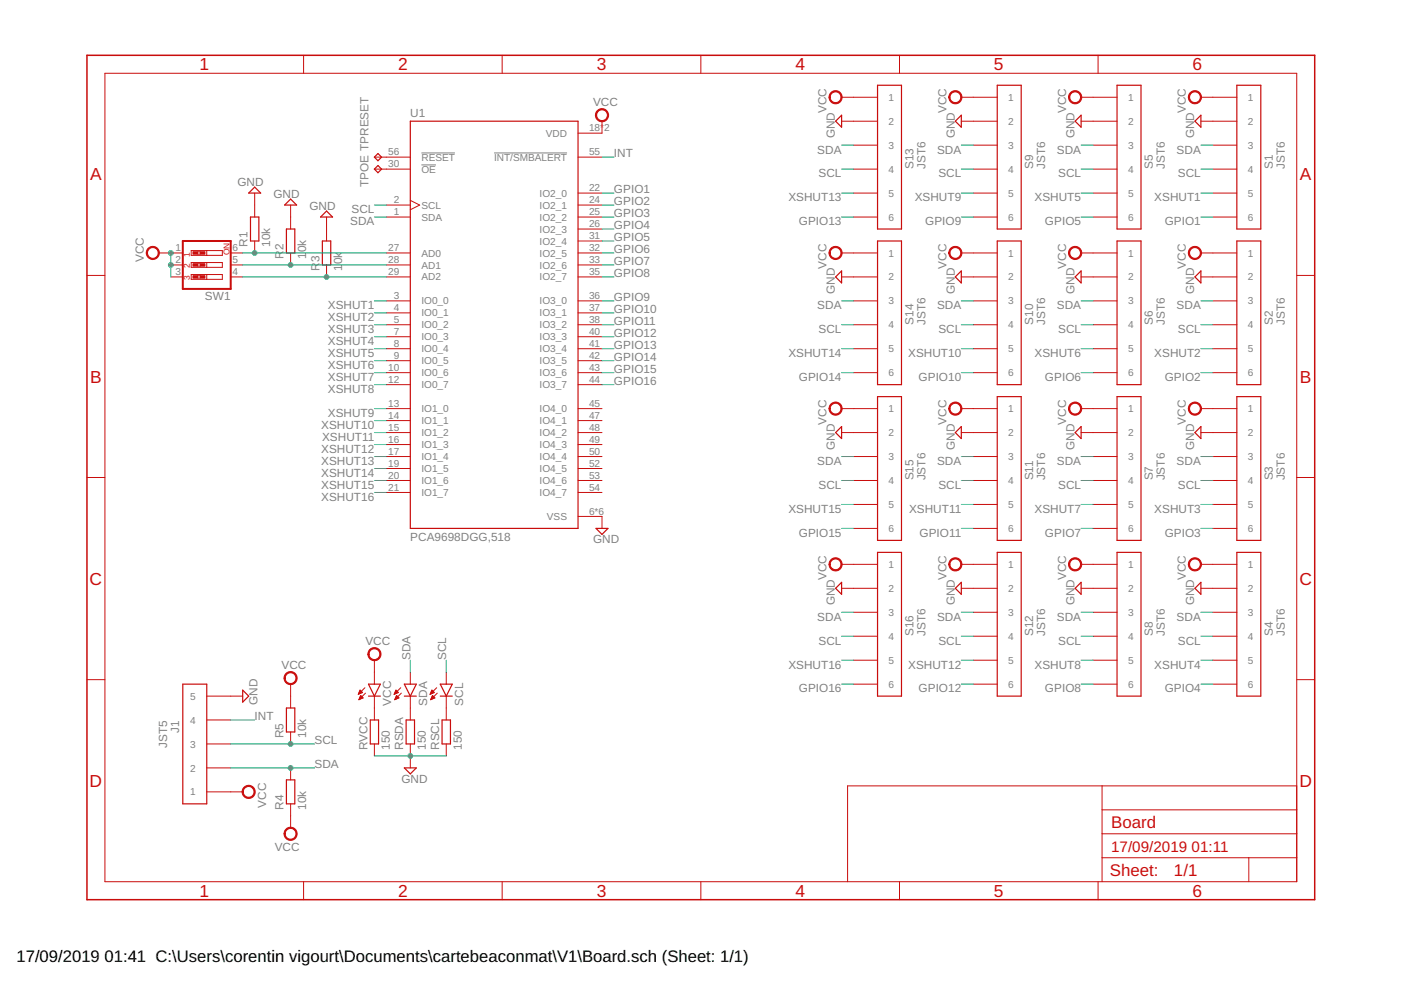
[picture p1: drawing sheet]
<svg xmlns="http://www.w3.org/2000/svg" width="297mm" height="210mm" viewBox="0 0 297 210" stroke-linecap="round" stroke-linejoin="round" font-family="sans-serif">
<defs><g id="words">
<g font-size="3.7" fill="#c90d0c">
<text x="42.3" y="14.9">1</text>
<text x="84.4" y="14.9">2</text>
<text x="126.5" y="14.9">3</text>
<text x="168.6" y="14.9">4</text>
<text x="210.7" y="14.9">5</text>
<text x="252.9" y="14.9">6</text>
<text x="19.1" y="38.3">A</text>
<text x="275.6" y="38.3">A</text>
<text x="19.1" y="81.1">B</text>
<text x="275.6" y="81.1">B</text>
<text x="19" y="124">C</text>
<text x="275.5" y="124">C</text>
<text x="19" y="166.8">D</text>
<text x="275.5" y="166.8">D</text>
<text x="42.3" y="190.1">1</text>
<text x="84.4" y="190.1">2</text>
<text x="126.5" y="190.1">3</text>
<text x="168.6" y="190.1">4</text>
<text x="210.7" y="190.1">5</text>
<text x="252.9" y="190.1">6</text>
</g>
<g font-size="3.6" fill="#c90d0c">
<text x="235.6" y="175.5">Board</text>
<text x="235.3" y="185.8">Sheet:</text>
<text x="248.9" y="185.7">1/1</text>
</g>
<g font-size="3.5">
<text x="3.5" y="203.9">17/09/2019</text>
<text x="22.2" y="203.9">01:41 C:\Users\corentin vigourt\Documents\cartebeaconmat\V1\Board.sch (Sheet: 1/1)</text>
</g>
<g font-size="3.2" fill="#c90d0c">
<text x="235.6" y="180.6">17/09/2019</text>
<text x="252.6" y="180.6">01:11</text>
</g>
<g font-size="2.5" fill="#808080">
<text x="125.7" y="22.5">VCC</text>
<text x="175.3" y="24" transform="rotate(-90 175.3 24)">VCC</text>
<text x="200.6" y="24" transform="rotate(-90 200.6 24)">VCC</text>
<text x="226" y="24" transform="rotate(-90 226 24)">VCC</text>
<text x="251.4" y="24" transform="rotate(-90 251.4 24)">VCC</text>
<text x="87" y="24.9">U1</text>
<text x="177" y="29.3" transform="rotate(-90 177 29.3)">GND</text>
<text x="202.4" y="29.3" transform="rotate(-90 202.4 29.3)">GND</text>
<text x="227.8" y="29.3" transform="rotate(-90 227.8 29.3)">GND</text>
<text x="253.2" y="29.3" transform="rotate(-90 253.2 29.3)">GND</text>
<text x="130.2" y="33.3">INT</text>
<text x="173.3" y="32.6">SDA</text>
<text x="193.7" y="35.9" transform="rotate(-90 193.7 35.9)">S13</text>
<text x="196.2" y="35.9" transform="rotate(-90 196.2 35.9)">JST6</text>
<text x="198.7" y="32.6">SDA</text>
<text x="219.1" y="35.9" transform="rotate(-90 219.1 35.9)">S9</text>
<text x="221.6" y="35.9" transform="rotate(-90 221.6 35.9)">JST6</text>
<text x="224.1" y="32.6">SDA</text>
<text x="244.5" y="35.9" transform="rotate(-90 244.5 35.9)">S5</text>
<text x="247" y="35.9" transform="rotate(-90 247 35.9)">JST6</text>
<text x="249.5" y="32.6">SDA</text>
<text x="269.9" y="35.9" transform="rotate(-90 269.9 35.9)">S1</text>
<text x="272.4" y="35.9" transform="rotate(-90 272.4 35.9)">JST6</text>
<text x="50.3" y="39.5">GND</text>
<text x="78.1" y="39.7" transform="rotate(-90 78.1 39.7)">TPOE TPRESET</text>
<text x="130.2" y="40.9">GPIO1</text>
<text x="173.6" y="37.6">SCL</text>
<text x="199" y="37.6">SCL</text>
<text x="224.4" y="37.6">SCL</text>
<text x="249.7" y="37.6">SCL</text>
<text x="58" y="42.1">GND</text>
<text x="65.6" y="44.6">GND</text>
<text x="74.2" y="47.8">SDA</text>
<text x="74.5" y="45.2">SCL</text>
<text x="130.2" y="43.5">GPIO2</text>
<text x="130.2" y="46">GPIO3</text>
<text x="167.1" y="42.7">XSHUT13</text>
<text x="169.4" y="47.8">GPIO13</text>
<text x="193.9" y="42.7">XSHUT9</text>
<text x="196.2" y="47.8">GPIO9</text>
<text x="219.3" y="42.7">XSHUT5</text>
<text x="221.6" y="47.8">GPIO5</text>
<text x="244.7" y="42.7">XSHUT1</text>
<text x="247" y="47.8">GPIO1</text>
<text x="52.5" y="52.4" transform="rotate(-90 52.5 52.4)">R1</text>
<text x="57.3" y="52.4" transform="rotate(-90 57.3 52.4)">10k</text>
<text x="60.1" y="53.1" transform="rotate(-90 60.1 53.1)">2</text>
<text x="64.9" y="53.5" transform="rotate(-90 64.9 53.5)">0k</text>
<text x="130.2" y="48.6">GPIO4</text>
<text x="130.2" y="51.1">GPIO5</text>
<text x="130.2" y="53.6">GPIO6</text>
<text x="30.5" y="55.5" transform="rotate(-90 30.5 55.5)">VCC</text>
<text x="60.1" y="54.9" transform="rotate(-90 60.1 54.9)">R</text>
<text x="64.9" y="54.9" transform="rotate(-90 64.9 54.9)">1</text>
<text x="67.7" y="57.4" transform="rotate(-90 67.7 57.4)">R</text>
<text x="67.7" y="55.6" transform="rotate(-90 67.7 55.6)">3</text>
<text x="72.5" y="57.4" transform="rotate(-90 72.5 57.4)">1</text>
<text x="72.5" y="56" transform="rotate(-90 72.5 56)">0k</text>
<text x="130.2" y="56.2">GPIO7</text>
<text x="130.2" y="58.7">GPIO8</text>
<text x="175.3" y="57" transform="rotate(-90 175.3 57)">VCC</text>
<text x="200.6" y="57" transform="rotate(-90 200.6 57)">VCC</text>
<text x="226" y="57" transform="rotate(-90 226 57)">VCC</text>
<text x="251.4" y="57" transform="rotate(-90 251.4 57)">VCC</text>
<text x="43.4" y="63.7">SW1</text>
<text x="69.5" y="65.6">XSHUT1</text>
<text x="130.2" y="63.8">GPIO9</text>
<text x="173.3" y="65.6">SDA</text>
<text x="177" y="62.3" transform="rotate(-90 177 62.3)">GND</text>
<text x="198.7" y="65.6">SDA</text>
<text x="202.4" y="62.3" transform="rotate(-90 202.4 62.3)">GND</text>
<text x="224.1" y="65.6">SDA</text>
<text x="227.8" y="62.3" transform="rotate(-90 227.8 62.3)">GND</text>
<text x="249.5" y="65.6">SDA</text>
<text x="253.2" y="62.3" transform="rotate(-90 253.2 62.3)">GND</text>
<text x="69.5" y="68.1">XSHUT2</text>
<text x="69.5" y="70.6">XSHUT3</text>
<text x="130.2" y="66.3">GPIO10</text>
<text x="130.2" y="68.9">GPIO11</text>
<text x="130.2" y="71.4">GPIO12</text>
<text x="173.6" y="70.6">SCL</text>
<text x="193.7" y="68.9" transform="rotate(-90 193.7 68.9)">S14</text>
<text x="196.2" y="68.9" transform="rotate(-90 196.2 68.9)">JST6</text>
<text x="199" y="70.6">SCL</text>
<text x="219.1" y="68.9" transform="rotate(-90 219.1 68.9)">S10</text>
<text x="221.6" y="68.9" transform="rotate(-90 221.6 68.9)">JST6</text>
<text x="224.4" y="70.6">SCL</text>
<text x="244.5" y="68.9" transform="rotate(-90 244.5 68.9)">S6</text>
<text x="247" y="68.9" transform="rotate(-90 247 68.9)">JST6</text>
<text x="249.7" y="70.6">SCL</text>
<text x="269.9" y="68.9" transform="rotate(-90 269.9 68.9)">S2</text>
<text x="272.4" y="68.9" transform="rotate(-90 272.4 68.9)">JST6</text>
<text x="69.5" y="75.7">XSHUT5</text>
<text x="69.5" y="73.2">XSHUT4</text>
<text x="130.2" y="73.9">GPIO13</text>
<text x="130.2" y="76.5">GPIO14</text>
<text x="167.1" y="75.7">XSHUT14</text>
<text x="192.5" y="75.7">XSHUT10</text>
<text x="219.3" y="75.7">XSHUT6</text>
<text x="244.7" y="75.7">XSHUT2</text>
<text x="69.5" y="78.3">XSHUT6</text>
<text x="69.5" y="80.8">XSHUT7</text>
<text x="69.5" y="83.3">XSHUT8</text>
<text x="130.2" y="79">GPIO15</text>
<text x="130.2" y="81.6">GPIO16</text>
<text x="169.4" y="80.8">GPIO14</text>
<text x="194.8" y="80.8">GPIO10</text>
<text x="221.6" y="80.8">GPIO6</text>
<text x="247" y="80.8">GPIO2</text>
<text x="69.5" y="88.4">XSHUT9</text>
<text x="68.1" y="91">XSHUT10</text>
<text x="68.3" y="93.5">XSHUT11</text>
<text x="175.3" y="90" transform="rotate(-90 175.3 90)">VCC</text>
<text x="177" y="95.4" transform="rotate(-90 177 95.4)">GND</text>
<text x="200.6" y="90" transform="rotate(-90 200.6 90)">VCC</text>
<text x="202.4" y="95.4" transform="rotate(-90 202.4 95.4)">GND</text>
<text x="226" y="90" transform="rotate(-90 226 90)">VCC</text>
<text x="227.8" y="95.4" transform="rotate(-90 227.8 95.4)">GND</text>
<text x="251.4" y="90" transform="rotate(-90 251.4 90)">VCC</text>
<text x="253.2" y="95.4" transform="rotate(-90 253.2 95.4)">GND</text>
<text x="68.1" y="98.6">XSHUT13</text>
<text x="68.1" y="101.1">XSHUT14</text>
<text x="68.1" y="96">XSHUT12</text>
<text x="173.3" y="98.6">SDA</text>
<text x="193.7" y="101.9" transform="rotate(-90 193.7 101.9)">S15</text>
<text x="196.2" y="101.9" transform="rotate(-90 196.2 101.9)">JST6</text>
<text x="198.7" y="98.6">SDA</text>
<text x="219.1" y="101.9" transform="rotate(-90 219.1 101.9)">S11</text>
<text x="221.6" y="101.9" transform="rotate(-90 221.6 101.9)">JST6</text>
<text x="224.1" y="98.6">SDA</text>
<text x="244.5" y="101.9" transform="rotate(-90 244.5 101.9)">S7</text>
<text x="247" y="101.9" transform="rotate(-90 247 101.9)">JST6</text>
<text x="249.5" y="98.6">SDA</text>
<text x="269.9" y="101.9" transform="rotate(-90 269.9 101.9)">S3</text>
<text x="272.4" y="101.9" transform="rotate(-90 272.4 101.9)">JST6</text>
<text x="68.1" y="103.7">XSHUT15</text>
<text x="68.1" y="106.2">XSHUT16</text>
<text x="173.6" y="103.7">SCL</text>
<text x="199" y="103.7">SCL</text>
<text x="224.4" y="103.7">SCL</text>
<text x="249.7" y="103.7">SCL</text>
<text x="167.1" y="108.7">XSHUT15</text>
<text x="169.4" y="113.8">GPIO15</text>
<text x="192.7" y="108.7">XSHUT11</text>
<text x="195" y="113.8">GPIO11</text>
<text x="219.3" y="108.7">XSHUT7</text>
<text x="221.6" y="113.8">GPIO7</text>
<text x="244.7" y="108.7">XSHUT3</text>
<text x="247" y="113.8">GPIO3</text>
<text x="87" y="114.6">PCA9698DGG,518</text>
<text x="125.7" y="115.2">GND</text>
<text x="175.3" y="123" transform="rotate(-90 175.3 123)">VCC</text>
<text x="200.6" y="123" transform="rotate(-90 200.6 123)">VCC</text>
<text x="226" y="123" transform="rotate(-90 226 123)">VCC</text>
<text x="251.4" y="123" transform="rotate(-90 251.4 123)">VCC</text>
<text x="173.3" y="131.6">SDA</text>
<text x="177" y="128.4" transform="rotate(-90 177 128.4)">GND</text>
<text x="198.7" y="131.6">SDA</text>
<text x="202.4" y="128.4" transform="rotate(-90 202.4 128.4)">GND</text>
<text x="224.1" y="131.6">SDA</text>
<text x="227.8" y="128.4" transform="rotate(-90 227.8 128.4)">GND</text>
<text x="249.5" y="131.6">SDA</text>
<text x="253.2" y="128.4" transform="rotate(-90 253.2 128.4)">GND</text>
<text x="77.5" y="136.8">VCC</text>
<text x="173.6" y="136.7">SCL</text>
<text x="193.7" y="134.9" transform="rotate(-90 193.7 134.9)">S16</text>
<text x="196.2" y="134.9" transform="rotate(-90 196.2 134.9)">JST6</text>
<text x="199" y="136.7">SCL</text>
<text x="219.1" y="134.9" transform="rotate(-90 219.1 134.9)">S12</text>
<text x="221.6" y="134.9" transform="rotate(-90 221.6 134.9)">JST6</text>
<text x="224.4" y="136.7">SCL</text>
<text x="244.5" y="134.9" transform="rotate(-90 244.5 134.9)">S8</text>
<text x="247" y="134.9" transform="rotate(-90 247 134.9)">JST6</text>
<text x="249.7" y="136.7">SCL</text>
<text x="269.9" y="134.9" transform="rotate(-90 269.9 134.9)">S4</text>
<text x="272.4" y="134.9" transform="rotate(-90 272.4 134.9)">JST6</text>
<text x="59.7" y="141.9">VCC</text>
<text x="87" y="140" transform="rotate(-90 87 140)">SDA</text>
<text x="94.6" y="140" transform="rotate(-90 94.6 140)">SCL</text>
<text x="167.1" y="141.7">XSHUT16</text>
<text x="192.5" y="141.7">XSHUT12</text>
<text x="219.3" y="141.7">XSHUT8</text>
<text x="244.7" y="141.7">XSHUT4</text>
<text x="54.6" y="149.5" transform="rotate(-90 54.6 149.5)">GND</text>
<text x="82.9" y="149.6" transform="rotate(-90 82.9 149.6)">VCC</text>
<text x="90.6" y="149.6" transform="rotate(-90 90.6 149.6)">SDA</text>
<text x="98.2" y="149.6" transform="rotate(-90 98.2 149.6)">SCL</text>
<text x="169.4" y="146.8">GPIO16</text>
<text x="194.8" y="146.8">GPIO12</text>
<text x="221.6" y="146.8">GPIO8</text>
<text x="247" y="146.8">GPIO4</text>
<text x="38" y="155.3" transform="rotate(-90 38 155.3)">J1</text>
<text x="54" y="152.7">INT</text>
<text x="35.5" y="158.5" transform="rotate(-90 35.5 158.5)">JST5</text>
<text x="60.1" y="156.5" transform="rotate(-90 60.1 156.5)">R5</text>
<text x="64.9" y="156.5" transform="rotate(-90 64.9 156.5)">10k</text>
<text x="66.7" y="157.7">SCL</text>
<text x="77.9" y="159" transform="rotate(-90 77.9 159)">RVCC</text>
<text x="82.7" y="159" transform="rotate(-90 82.7 159)">150</text>
<text x="85.5" y="159" transform="rotate(-90 85.5 159)">RSDA</text>
<text x="90.3" y="159" transform="rotate(-90 90.3 159)">150</text>
<text x="93.1" y="159" transform="rotate(-90 93.1 159)">RSCL</text>
<text x="97.9" y="159" transform="rotate(-90 97.9 159)">150</text>
<text x="66.7" y="162.8">SDA</text>
<text x="85.1" y="166">GND</text>
<text x="56.4" y="171.3" transform="rotate(-90 56.4 171.3)">VCC</text>
<text x="60.1" y="171.7" transform="rotate(-90 60.1 171.7)">R4</text>
<text x="64.9" y="171.7" transform="rotate(-90 64.9 171.7)">10k</text>
<text x="58.2" y="180.5">VCC</text>
</g>
<g font-size="2.1" fill="#808080">
<text x="188.4" y="21.4">1</text>
<text x="213.8" y="21.4">1</text>
<text x="239.2" y="21.4">1</text>
<text x="264.6" y="21.4">1</text>
<text x="115.7" y="29">VDD</text>
<text x="124.9" y="27.9">18*</text>
<text x="128.1" y="27.9">2</text>
<text x="188.4" y="26.5">2</text>
<text x="213.8" y="26.5">2</text>
<text x="239.2" y="26.5">2</text>
<text x="264.6" y="26.5">2</text>
<text x="82.3" y="33">56</text>
<text x="82.3" y="35.5">30</text>
<text x="89.3" y="34.1">RESET</text>
<text x="104.7" y="34.1">INT/SMBALERT</text>
<text x="124.9" y="33">55</text>
<text x="188.4" y="31.5">3</text>
<text x="213.8" y="31.5">3</text>
<text x="239.2" y="31.5">3</text>
<text x="264.6" y="31.5">3</text>
<text x="89.3" y="36.6">OE</text>
<text x="114.4" y="41.7">IO2_0</text>
<text x="124.9" y="40.6">22</text>
<text x="188.4" y="36.6">4</text>
<text x="188.4" y="41.7">5</text>
<text x="213.8" y="36.6">4</text>
<text x="213.8" y="41.7">5</text>
<text x="239.2" y="36.6">4</text>
<text x="239.2" y="41.7">5</text>
<text x="264.6" y="36.6">4</text>
<text x="264.6" y="41.7">5</text>
<text x="83.5" y="45.7">1</text>
<text x="83.5" y="43.1">2</text>
<text x="89.3" y="46.8">SDA</text>
<text x="89.3" y="44.2">SCL</text>
<text x="114.4" y="44.2">IO2_1</text>
<text x="114.4" y="46.8">IO2_2</text>
<text x="124.9" y="43.1">24</text>
<text x="124.9" y="45.7">25</text>
<text x="188.4" y="46.8">6</text>
<text x="213.8" y="46.8">6</text>
<text x="239.2" y="46.8">6</text>
<text x="264.6" y="46.8">6</text>
<text x="37.2" y="53.3">1</text>
<text x="49.3" y="53.3">6</text>
<text x="82.3" y="53.3">27</text>
<text x="114.4" y="49.3">IO2_3</text>
<text x="114.4" y="51.9">IO2_4</text>
<text x="124.9" y="48.2">26</text>
<text x="124.9" y="50.7">31</text>
<text x="124.9" y="53.3">32</text>
<text x="37.2" y="55.8">2</text>
<text x="37.2" y="58.4">3</text>
<text x="49.3" y="58.4">4</text>
<text x="49.3" y="55.8">5</text>
<text x="82.3" y="55.8">28</text>
<text x="82.3" y="58.4">29</text>
<text x="89.3" y="54.4">AD0</text>
<text x="89.3" y="56.9">AD1</text>
<text x="89.3" y="59.5">AD2</text>
<text x="114.4" y="54.4">IO2_5</text>
<text x="114.4" y="56.9">IO2_6</text>
<text x="114.4" y="59.5">IO2_7</text>
<text x="124.9" y="55.8">33</text>
<text x="124.9" y="58.4">35</text>
<text x="188.4" y="54.4">1</text>
<text x="188.4" y="59.5">2</text>
<text x="213.8" y="54.4">1</text>
<text x="213.8" y="59.5">2</text>
<text x="239.2" y="54.4">1</text>
<text x="239.2" y="59.5">2</text>
<text x="264.6" y="54.4">1</text>
<text x="264.6" y="59.5">2</text>
<text x="83.5" y="63.4">3</text>
<text x="83.5" y="66">4</text>
<text x="89.3" y="64.5">IO0_0</text>
<text x="114.4" y="64.5">IO3_0</text>
<text x="124.9" y="63.4">36</text>
<text x="124.9" y="66">37</text>
<text x="188.4" y="64.5">3</text>
<text x="213.8" y="64.5">3</text>
<text x="239.2" y="64.5">3</text>
<text x="264.6" y="64.5">3</text>
<text x="83.5" y="68.5">5</text>
<text x="83.5" y="71">7</text>
<text x="89.3" y="67.1">IO0_1</text>
<text x="89.3" y="69.6">IO0_2</text>
<text x="114.4" y="67.1">IO3_1</text>
<text x="114.4" y="69.6">IO3_2</text>
<text x="124.9" y="68.5">38</text>
<text x="124.9" y="71">40</text>
<text x="188.4" y="69.6">4</text>
<text x="213.8" y="69.6">4</text>
<text x="239.2" y="69.6">4</text>
<text x="264.6" y="69.6">4</text>
<text x="83.5" y="73.6">8</text>
<text x="83.5" y="76.1">9</text>
<text x="89.3" y="72.2">IO0_3</text>
<text x="89.3" y="74.7">IO0_4</text>
<text x="89.3" y="77.2">IO0_5</text>
<text x="114.4" y="72.2">IO3_3</text>
<text x="114.4" y="74.7">IO3_4</text>
<text x="114.4" y="77.2">IO3_5</text>
<text x="124.9" y="73.6">41</text>
<text x="124.9" y="76.1">42</text>
<text x="188.4" y="74.7">5</text>
<text x="213.8" y="74.7">5</text>
<text x="239.2" y="74.7">5</text>
<text x="264.6" y="74.7">5</text>
<text x="82.3" y="78.7">10</text>
<text x="82.3" y="81.2">12</text>
<text x="89.3" y="79.8">IO0_6</text>
<text x="89.3" y="82.3">IO0_7</text>
<text x="114.4" y="79.8">IO3_6</text>
<text x="114.4" y="82.3">IO3_7</text>
<text x="124.9" y="78.7">43</text>
<text x="124.9" y="81.2">44</text>
<text x="188.4" y="79.8">6</text>
<text x="213.8" y="79.8">6</text>
<text x="239.2" y="79.8">6</text>
<text x="264.6" y="79.8">6</text>
<text x="82.3" y="86.3">13</text>
<text x="82.3" y="88.8">14</text>
<text x="89.3" y="87.4">IO1_0</text>
<text x="89.3" y="89.9">IO1_1</text>
<text x="114.4" y="87.4">IO4_0</text>
<text x="114.4" y="89.9">IO4_1</text>
<text x="124.9" y="86.3">45</text>
<text x="124.9" y="88.8">47</text>
<text x="188.4" y="87.4">1</text>
<text x="213.8" y="87.4">1</text>
<text x="239.2" y="87.4">1</text>
<text x="264.6" y="87.4">1</text>
<text x="82.3" y="91.4">15</text>
<text x="82.3" y="93.9">16</text>
<text x="89.3" y="92.5">IO1_2</text>
<text x="89.3" y="95">IO1_3</text>
<text x="114.4" y="92.5">IO4_2</text>
<text x="114.4" y="95">IO4_3</text>
<text x="124.9" y="91.4">48</text>
<text x="124.9" y="93.9">49</text>
<text x="188.4" y="92.5">2</text>
<text x="213.8" y="92.5">2</text>
<text x="239.2" y="92.5">2</text>
<text x="264.6" y="92.5">2</text>
<text x="82.3" y="96.4">17</text>
<text x="82.3" y="99">19</text>
<text x="82.3" y="101.5">20</text>
<text x="89.3" y="97.6">IO1_4</text>
<text x="89.3" y="100.1">IO1_5</text>
<text x="114.4" y="97.6">IO4_4</text>
<text x="114.4" y="100.1">IO4_5</text>
<text x="124.9" y="96.4">50</text>
<text x="124.9" y="99">52</text>
<text x="124.9" y="101.5">53</text>
<text x="188.4" y="97.6">3</text>
<text x="213.8" y="97.6">3</text>
<text x="239.2" y="97.6">3</text>
<text x="264.6" y="97.6">3</text>
<text x="82.3" y="104.1">21</text>
<text x="89.3" y="102.6">IO1_6</text>
<text x="89.3" y="105.2">IO1_7</text>
<text x="114.4" y="102.6">IO4_6</text>
<text x="114.4" y="105.2">IO4_7</text>
<text x="124.9" y="104.1">54</text>
<text x="188.4" y="102.6">4</text>
<text x="188.4" y="107.7">5</text>
<text x="213.8" y="102.6">4</text>
<text x="213.8" y="107.7">5</text>
<text x="239.2" y="102.6">4</text>
<text x="239.2" y="107.7">5</text>
<text x="264.6" y="102.6">4</text>
<text x="264.6" y="107.7">5</text>
<text x="116" y="110.3">VSS</text>
<text x="124.9" y="109.1">6*6</text>
<text x="188.4" y="112.8">6</text>
<text x="213.8" y="112.8">6</text>
<text x="239.2" y="112.8">6</text>
<text x="264.6" y="112.8">6</text>
<text x="188.4" y="120.4">1</text>
<text x="188.4" y="125.5">2</text>
<text x="213.8" y="120.4">1</text>
<text x="213.8" y="125.5">2</text>
<text x="239.2" y="120.4">1</text>
<text x="239.2" y="125.5">2</text>
<text x="264.6" y="120.4">1</text>
<text x="264.6" y="125.5">2</text>
<text x="188.4" y="130.6">3</text>
<text x="213.8" y="130.6">3</text>
<text x="239.2" y="130.6">3</text>
<text x="264.6" y="130.6">3</text>
<text x="188.4" y="135.7">4</text>
<text x="213.8" y="135.7">4</text>
<text x="239.2" y="135.7">4</text>
<text x="264.6" y="135.7">4</text>
<text x="188.4" y="140.7">5</text>
<text x="213.8" y="140.7">5</text>
<text x="239.2" y="140.7">5</text>
<text x="264.6" y="140.7">5</text>
<text x="40.3" y="148.3">5</text>
<text x="188.4" y="145.8">6</text>
<text x="213.8" y="145.8">6</text>
<text x="239.2" y="145.8">6</text>
<text x="264.6" y="145.8">6</text>
<text x="40.3" y="153.4">4</text>
<text x="40.3" y="158.5">3</text>
<text x="40.3" y="163.6">2</text>
<text x="40.3" y="168.7">1</text>
</g>
<g font-size="1.8" fill="#c90d0c">
<text x="40.3" y="59.3" transform="rotate(-90 40.3 59.3)">3</text>
<text x="40.3" y="56.8" transform="rotate(-90 40.3 56.8)">2</text>
<text x="40.3" y="54.5" transform="rotate(-90 40.3 54.5)">1</text>
<text x="48.7" y="54.1" transform="rotate(-90 48.7 54.1)">ON</text>
</g>
</g></defs>
<path d="M89.3 32.4h7.2M89.3 35h3.1M104.8 32.4h15.4" fill="none" stroke="#808080" stroke-width=".21"/>
<g fill="none" stroke="#c90d0c" stroke-width=".25">
<path d="M186.1 18.1h5v30.5h-5zM211.4 18.1h5.1v30.5h-5.1zM236.8 18.1h5.1v30.5h-5.1zM262.2 18.1h5.1v30.5h-5.1zM54 39.7l1.3 1.2h-2.6zM80.1 32.6l.8 .7-.8 .8-.7-.8zM80.1 35.1l.8 .8-.8 .7-.7-.7zM87 25.7h35.6v86.3h-35.6zM178.4 24.4v2.6l-1.2-1.3zM203.8 24.4v2.6l-1.3-1.3zM229.2 24.4v2.6l-1.3-1.3zM254.6 24.4v2.6l-1.3-1.3z"/>
<path d="M53.1 46h1.8v5.1h-1.8zM60.7 48.6h1.8v5h-1.8zM61.6 42.2l1.3 1.3h-2.6zM68.3 51.1h1.8v5.1h-1.8zM69.2 44.7l1.3 1.3h-2.5zM178.4 57.4v2.6l-1.2-1.3zM186.1 51.1h5v30.5h-5zM203.8 57.4v2.6l-1.3-1.3zM211.4 51.1h5.1v30.5h-5.1zM229.2 57.4v2.6l-1.3-1.3zM236.8 51.1h5.1v30.5h-5.1zM254.6 57.4v2.6l-1.3-1.3z"/>
<path d="M262.2 51.1h5.1v30.5h-5.1zM178.4 90.4v2.6l-1.2-1.3zM186.1 84.1h5v30.5h-5zM203.8 90.4v2.6l-1.3-1.3zM211.4 84.1h5.1v30.5h-5.1zM229.2 90.4v2.6l-1.3-1.3zM236.8 84.1h5.1v30.5h-5.1zM254.6 90.4v2.6l-1.3-1.3zM262.2 84.1h5.1v30.5h-5.1zM126.4 112h2.5l-1.3 1.3zM186.1 117.1h5v30.5h-5zM211.4 117.1h5.1v30.5h-5.1z"/>
<path d="M236.8 117.1h5.1v30.5h-5.1zM262.2 117.1h5.1v30.5h-5.1zM178.4 123.5v2.5l-1.2-1.3zM203.8 123.5v2.5l-1.3-1.3zM229.2 123.5v2.5l-1.3-1.3zM254.6 123.5v2.5l-1.3-1.3zM38.8 145.1h5v25.3h-5zM51.5 146.3l1.2 1.3-1.2 1.3zM60.7 150.1h1.8v5.1h-1.8zM78.1 147.6h2.5M78.1 145.1h2.5l-1.2 2.5zM78.5 152.7h1.8v5h-1.8z"/>
<path d="M85.7 145.1h2.6l-1.3 2.5zM85.7 147.6h2.6M86.1 152.7h1.8v5h-1.8zM93.3 147.6h2.6M93.3 145.1h2.6l-1.3 2.5zM93.7 152.7h1.8v5h-1.8zM60.7 165.4h1.8v5h-1.8zM85.7 162.8h2.6l-1.3 1.3z"/>
</g>
<g fill="none" stroke="#c90d0c" stroke-width=".21">
<path d="M22.2 15.5h252.7v171.4h-252.7zM64.4 11.7v3.8M106.5 11.7v3.8M148.6 11.7v3.8M190.7 11.7v3.8M232.8 11.7v3.8M79.4 35.9h7.6M79.4 33.3h7.6M122.6 33.3h5M127.6 25.7v2.5h-5M178.4 20.6h7.7M178.4 25.7h7.7"/>
<path d="M181 30.8h5.1M181 35.9h5.1M203.8 20.6h7.6M203.8 25.7h7.6M206.4 30.8h5M206.4 35.9h5M229.2 20.6h7.6M229.2 25.7h7.6M231.8 30.8h5M231.8 35.9h5M254.6 20.6h7.6M254.6 25.7h7.6"/>
<path d="M257.2 30.8h5M257.2 35.9h5M18.4 58.4h3.8M33.7 53.6h5.1M36.2 58.7h2.6M36.2 56.2h2.6M40.5 58.2h6.6v1h-6.6zM40.5 53.1h6.6v1h-6.6zM40.5 55.7h6.6v1h-6.6zM41.9 59h.5M41.9 58.5h.5M41.9 56.4h.5"/>
<path d="M41.9 55.9h.5M41.9 53.9h.5M41.9 53.4h.5M43.8 53.1v1M43.8 55.7v1M43.8 58.2v1M48.9 53.6h2.6M48.9 58.7h2.6M48.9 56.2h2.6M54 40.9v5.1M54 51.1v2.5M61.6 43.5v5.1"/>
<path d="M61.6 53.6v2.6M69.2 46v5.1M69.2 56.2v2.5M81.9 46h5.1M81.9 53.6h5.1M81.9 58.7h5.1M81.9 43.5h5.1M81.9 56.2h5.1M87 42.5l2 1-2 1M122.6 40.9h5M122.6 46h5M122.6 53.6h5"/>
<path d="M122.6 58.7h5M122.6 43.5h5M122.6 48.6h5M122.6 56.2h5M122.6 51.1h5M178.4 53.6h7.7M178.4 58.7h7.7M181 40.9h5.1M181 46h5.1M203.8 53.6h7.6M203.8 58.7h7.6M206.4 40.9h5"/>
<path d="M206.4 46h5M229.2 53.6h7.6M229.2 58.7h7.6M231.8 40.9h5M231.8 46h5M254.6 53.6h7.6M254.6 58.7h7.6M257.2 40.9h5M257.2 46h5M274.9 58.4h3.8M81.9 63.8h5.1M81.9 68.9h5.1"/>
<path d="M81.9 73.9h5.1M81.9 79h5.1M81.9 66.3h5.1M81.9 71.4h5.1M81.9 76.5h5.1M122.6 63.8h5M122.6 68.9h5M122.6 73.9h5M122.6 79h5M122.6 66.3h5M122.6 71.4h5M122.6 76.5h5"/>
<path d="M181 63.8h5.1M181 68.9h5.1M181 73.9h5.1M181 79h5.1M206.4 63.8h5M206.4 68.9h5M206.4 73.9h5M206.4 79h5M231.8 63.8h5M231.8 68.9h5M231.8 73.9h5M231.8 79h5"/>
<path d="M257.2 63.8h5M257.2 68.9h5M257.2 73.9h5M257.2 79h5M81.9 86.6h5.1M81.9 91.7h5.1M81.9 96.8h5.1M81.9 81.6h5.1M81.9 89.2h5.1M81.9 94.3h5.1M81.9 99.3h5.1M122.6 86.6h5"/>
<path d="M122.6 91.7h5M122.6 96.8h5M122.6 81.6h5M122.6 89.2h5M122.6 94.3h5M122.6 99.3h5M178.4 86.6h7.7M178.4 91.7h7.7M181 96.8h5.1M203.8 86.6h7.6M203.8 91.7h7.6M206.4 96.8h5"/>
<path d="M229.2 86.6h7.6M229.2 91.7h7.6M231.8 96.8h5M254.6 86.6h7.6M254.6 91.7h7.6M257.2 96.8h5M18.4 101.2h3.8M81.9 101.9h5.1M81.9 104.4h5.1M122.6 101.9h5M122.6 109.5h5v2.5M122.6 104.4h5"/>
<path d="M178.4 119.7h7.7M181 101.9h5.1M181 107h5.1M181 112h5.1M203.8 119.7h7.6M206.4 101.9h5M206.4 107h5M206.4 112h5M229.2 119.7h7.6M231.8 101.9h5M231.8 107h5M231.8 112h5"/>
<path d="M254.6 119.7h7.6M257.2 101.9h5M257.2 107h5M257.2 112h5M274.9 101.2h3.8M79.4 140v5.1M178.4 124.7h7.7M181 129.8h5.1M181 134.9h5.1M181 140h5.1M203.8 124.7h7.6M206.4 129.8h5"/>
<path d="M206.4 134.9h5M206.4 140h5M229.2 124.7h7.6M231.8 129.8h5M231.8 134.9h5M231.8 140h5M254.6 124.7h7.6M257.2 129.8h5M257.2 134.9h5M257.2 140h5M18.4 144.1h3.8M43.8 147.6h7.7"/>
<path d="M43.8 157.7h5.1M43.8 152.7h5.1M61.6 145.1v5M61.6 155.2v2.5M76 147.1h.2M76.1 147h.4M76.1 146.9h.7M76.1 148.3h.1M76.2 146.7h.6M76.2 148.2h.3M76.2 148.1h.6M76.2 146.6h.4"/>
<path d="M76.3 146.5h.2M76.3 147.9h.6M76.3 146.4h.1M76.3 147.8h.5M76.3 146.3l-.3 .9M76.3 146.3l.6 .5-.9 .4M76.4 147.7h.3M76.4 147.6h.2M76.5 147.5l.5 .5-.9 .4zM77.4 145.8l-1.4 1.4M77.5 147l-1.4 1.4M79.4 147.6v5.1"/>
<path d="M79.4 157.7v2.6M83.6 147.1h.2M83.7 147h.4M83.7 148.3h.1M83.7 146.9h.7M83.8 146.7h.6M83.8 148.2h.3M83.8 146.6h.4M83.8 148.1h.6M83.9 146.5h.2M83.9 147.9h.7M83.9 146.4h.1"/>
<path d="M83.9 147.8h.5M83.9 146.3l.6 .5-.9 .4zM84 147.7h.3M84 147.6h.2M84.1 147.5l.5 .5-.9 .4zM85 145.8l-1.4 1.4M85.1 147l-1.4 1.4M87 142.5v2.6M87 147.6v5.1M87 157.7v5.1M91.2 147.1h.3M91.3 147h.4"/>
<path d="M91.3 148.3h.1M91.4 146.9h.6M91.4 146.7h.6M91.4 148.2h.3M91.4 146.6h.5M91.4 148.1h.6M91.5 146.5h.3M91.5 147.9h.7M91.5 146.4h.1M91.5 147.8h.6M91.6 146.3l.5 .5-.9 .4zM91.6 147.7h.3"/>
<path d="M91.7 147.6h.1M91.7 147.5l.5 .5-.9 .4zM92.6 145.8l-1.4 1.4M92.7 147l-1.4 1.4M94.6 142.5v2.6M94.6 147.6v5.1M94.6 157.7v2.6M181 145.1h5.1M206.4 145.1h5M231.8 145.1h5M257.2 145.1h5M274.9 144.1h3.8"/>
<path d="M43.8 167.9h7.7M43.8 162.8h5.1M61.6 162.8v2.6M61.6 170.4v5.1M233.7 166.6v20.3M233.7 176.8h41.2M233.7 171.7h41.2M274.9 166.6h-95.2v20.3M64.4 186.9v3.9M106.5 186.9v3.9M148.6 186.9v3.9M190.7 186.9v3.9"/>
<path d="M232.8 186.9v3.9M233.7 181.9h41.2M264.8 181.9v5"/>
</g>
<path d="M18.4 11.7h260.3v179.1h-260.3z" fill="none" stroke="#c90d0c" stroke-width=".32"/>
<g fill="#c90d0c" stroke="#c90d0c" stroke-width=".21">
<path d="M51.7 166.9a1.4 1.4 0 0 1 2.2 .3 1.4 1.4 0 0 1-.8 2 1.4 1.4 0 0 1-1.8-1.3h.3a1.14 1.14 0 0 1 1.7-.9 1.14 1.14 0 0 1 .1 1.9 1.14 1.14 0 0 1-1.8-.7v-.3h-.3z" fill-rule="evenodd"/>
<path d="M176.1 19.7a1.39 1.39 0 0 1 2.3 .2 1.39 1.39 0 0 1-.9 2.1 1.39 1.39 0 0 1-1.7-1.4h.2a1.14 1.14 0 0 1 1.7-.9 1.14 1.14 0 0 1 .1 1.9 1.14 1.14 0 0 1-1.8-.7v-.3h-.2z" fill-rule="evenodd"/>
<path d="M176.1 52.7a1.4 1.4 0 0 1 2.3 .2 1.4 1.4 0 0 1-.9 2.1 1.4 1.4 0 0 1-1.7-1.4h.2a1.14 1.14 0 0 1 1.7-.9 1.14 1.14 0 0 1 .1 1.9 1.14 1.14 0 0 1-1.8-.7v-.3h-.2z" fill-rule="evenodd"/>
<path d="M176.1 85.7a1.4 1.4 0 0 1 2.3 .2 1.4 1.4 0 0 1-.9 2.1 1.4 1.4 0 0 1-1.7-1.4h.2a1.14 1.14 0 0 1 1.7-.9 1.14 1.14 0 0 1 .1 1.9 1.14 1.14 0 0 1-1.8-.7v-.3h-.2z" fill-rule="evenodd"/>
<path d="M176.1 118.7a1.39 1.39 0 0 1 2.3 .2 1.39 1.39 0 0 1-.9 2.1 1.39 1.39 0 0 1-1.7-1.3h.2a1.14 1.14 0 0 1 1.7-1 1.14 1.14 0 0 1 .1 1.9 1.14 1.14 0 0 1-1.8-.7v-.2h-.2z" fill-rule="evenodd"/>
<path d="M201.5 19.7a1.4 1.4 0 0 1 2.2 .2 1.4 1.4 0 0 1-.8 2.1 1.4 1.4 0 0 1-1.8-1.4h.3a1.15 1.15 0 0 1 1.6-1.1 1.15 1.15 0 0 1 .3 1.9 1.15 1.15 0 0 1-1.9-.5v-.3h-.3z" fill-rule="evenodd"/>
<path d="M201.5 52.7a1.4 1.4 0 0 1 2.3 .2 1.4 1.4 0 0 1-.9 2.1 1.4 1.4 0 0 1-1.8-1.4h.3a1.15 1.15 0 0 1 1.6-1 1.15 1.15 0 0 1 .3 1.9 1.15 1.15 0 0 1-1.9-.6v-.3h-.3z" fill-rule="evenodd"/>
<path d="M201.5 85.7a1.4 1.4 0 0 1 2.3 .2 1.4 1.4 0 0 1-.9 2.1 1.4 1.4 0 0 1-1.8-1.4h.3a1.15 1.15 0 0 1 1.6-1 1.15 1.15 0 0 1 .3 1.9 1.15 1.15 0 0 1-1.9-.6v-.3h-.3z" fill-rule="evenodd"/>
<path d="M201.5 118.7a1.4 1.4 0 0 1 2.2 .2 1.4 1.4 0 0 1-.8 2.1 1.4 1.4 0 0 1-1.8-1.3h.3a1.15 1.15 0 0 1 1.6-1.1 1.15 1.15 0 0 1 .3 1.9 1.15 1.15 0 0 1-1.9-.6v-.2h-.3z" fill-rule="evenodd"/>
<path d="M226.9 19.7a1.4 1.4 0 0 1 2.2 .2 1.4 1.4 0 0 1-.8 2.1 1.4 1.4 0 0 1-1.8-1.4h.3a1.15 1.15 0 0 1 1.6-1.1 1.15 1.15 0 0 1 .3 1.9 1.15 1.15 0 0 1-1.9-.5v-.3h-.3z" fill-rule="evenodd"/>
<path d="M252.3 19.7a1.39 1.39 0 0 1 2.2 .2 1.39 1.39 0 0 1-.8 2.1 1.39 1.39 0 0 1-1.8-1.4h.3a1.15 1.15 0 0 1 1.6-1.1 1.15 1.15 0 0 1 .3 1.9 1.15 1.15 0 0 1-1.9-.5v-.3h-.3z" fill-rule="evenodd"/>
<path d="M252.3 52.7a1.4 1.4 0 0 1 2.2 .2 1.4 1.4 0 0 1-.8 2.1 1.4 1.4 0 0 1-1.8-1.4h.3a1.15 1.15 0 0 1 1.6-1 1.15 1.15 0 0 1 .3 1.9 1.15 1.15 0 0 1-1.9-.6v-.3h-.3z" fill-rule="evenodd"/>
<path d="M226.9 52.7a1.4 1.4 0 0 1 2.3 .2 1.4 1.4 0 0 1-.9 2.1 1.4 1.4 0 0 1-1.8-1.4h.3a1.15 1.15 0 0 1 1.6-1 1.15 1.15 0 0 1 .3 1.9 1.15 1.15 0 0 1-1.9-.6v-.3h-.3z" fill-rule="evenodd"/>
<path d="M226.9 85.7a1.4 1.4 0 0 1 2.3 .2 1.4 1.4 0 0 1-.9 2.1 1.4 1.4 0 0 1-1.8-1.4h.3a1.15 1.15 0 0 1 1.6-1 1.15 1.15 0 0 1 .3 1.9 1.15 1.15 0 0 1-1.9-.6v-.3h-.3z" fill-rule="evenodd"/>
<path d="M252.3 85.7a1.4 1.4 0 0 1 2.2 .2 1.4 1.4 0 0 1-.8 2.1 1.4 1.4 0 0 1-1.8-1.4h.3a1.15 1.15 0 0 1 1.6-1 1.15 1.15 0 0 1 .3 1.9 1.15 1.15 0 0 1-1.9-.6v-.3h-.3z" fill-rule="evenodd"/>
<path d="M252.3 118.7a1.39 1.39 0 0 1 2.2 .2 1.39 1.39 0 0 1-.8 2.1 1.39 1.39 0 0 1-1.8-1.3h.3a1.15 1.15 0 0 1 1.6-1.1 1.15 1.15 0 0 1 .3 1.9 1.15 1.15 0 0 1-1.9-.6v-.2h-.3z" fill-rule="evenodd"/>
<path d="M226.9 118.7a1.4 1.4 0 0 1 2.2 .2 1.4 1.4 0 0 1-.8 2.1 1.4 1.4 0 0 1-1.8-1.3h.3a1.15 1.15 0 0 1 1.6-1.1 1.15 1.15 0 0 1 .3 1.9 1.15 1.15 0 0 1-1.9-.6v-.2h-.3z" fill-rule="evenodd"/>
<path d="M78.4 137.7a1.4 1.4 0 0 1 2.2 .2 1.4 1.4 0 0 1-.8 2.1 1.4 1.4 0 0 1-1.8-1.3h.3a1.14 1.14 0 0 1 1.6-1 1.14 1.14 0 0 1 .2 2 1.14 1.14 0 0 1-1.8-.7v-.3h-.3z" fill-rule="evenodd"/>
<path d="M126.6 23.5a1.39 1.39 0 0 1 2.2 .2 1.39 1.39 0 0 1-.8 2.1 1.39 1.39 0 0 1-1.8-1.4h.3a1.15 1.15 0 0 1 1.6-1.1 1.15 1.15 0 0 1 .3 2 1.15 1.15 0 0 1-1.9-.6v-.3h-.3z" fill-rule="evenodd"/>
<path d="M60.6 175.8a1.39 1.39 0 0 1 2.2 .3 1.39 1.39 0 0 1-.8 2 1.39 1.39 0 0 1-1.8-1.3h.3a1.14 1.14 0 0 1 1.7-1 1.14 1.14 0 0 1 .1 2 1.14 1.14 0 0 1-1.8-.7v-.3h-.3z" fill-rule="evenodd"/>
<path d="M60.6 142.8a1.4 1.4 0 0 1 2.2 .2 1.4 1.4 0 0 1-.8 2.1 1.4 1.4 0 0 1-1.8-1.3h.3a1.14 1.14 0 0 1 1.6-1 1.14 1.14 0 0 1 .2 2 1.14 1.14 0 0 1-1.8-.7v-.3h-.3z" fill-rule="evenodd"/>
<path d="M31.4 52.7a1.4 1.4 0 0 1 2.2 .2 1.4 1.4 0 0 1-.8 2.1 1.4 1.4 0 0 1-1.8-1.4h.3a1.14 1.14 0 0 1 1.6-1 1.14 1.14 0 0 1 .2 1.9 1.14 1.14 0 0 1-1.8-.6v-.3h-.3z" fill-rule="evenodd"/>
</g>
<path d="M38.8 51.1h10.1v10.2h-10.1z" fill="none" stroke="#c90d0c" stroke-width=".42"/>
<g fill="#c90d0c" stroke="#c90d0c" stroke-width=".21">
<path d="M42.4 58.5h1.1v.5h-1.1z"/>
<path d="M40.9 58.5h1v.5h-1z"/>
<path d="M42.4 55.9h1.1v.5h-1.1z"/>
<path d="M40.9 55.9h1v.5h-1z"/>
<path d="M42.4 53.4h1.1v.5h-1.1z"/>
<path d="M40.9 53.4h1v.5h-1z"/>
</g>
<g fill="none" stroke="#0dab76" stroke-width=".21">
<path d="M127.6 33.3h2.6M178.4 35.9h2.6M178.4 30.8h2.6M203.8 35.9h2.6M203.8 30.8h2.6M229.2 35.9h2.6M229.2 30.8h2.6M254.6 35.9h2.6M254.6 30.8h2.6M36.2 53.6v5.1M51.5 53.6h30.4M51.5 56.2h30.4"/>
<path d="M51.5 58.7h30.4M79.4 43.5h2.5M79.4 46h2.5M127.6 43.5h2.6M127.6 46h2.6M127.6 40.9h2.6M127.6 48.6h2.6M127.6 51.1h2.6M127.6 53.6h2.6M127.6 56.2h2.6M127.6 58.7h2.6M178.4 46h2.6"/>
<path d="M178.4 40.9h2.6M203.8 46h2.6M203.8 40.9h2.6M229.2 46h2.6M229.2 40.9h2.6M254.6 46h2.6M254.6 40.9h2.6M79.4 68.9h2.5M79.4 63.8h2.5M79.4 79h2.5M79.4 66.3h2.5M79.4 71.4h2.5"/>
<path d="M79.4 73.9h2.5M79.4 76.5h2.5M127.6 68.9h2.6M127.6 63.8h2.6M127.6 79h2.6M127.6 66.3h2.6M127.6 71.4h2.6M127.6 73.9h2.6M127.6 76.5h2.6M178.4 68.9h2.6M178.4 63.8h2.6M178.4 79h2.6"/>
<path d="M178.4 73.9h2.6M203.8 68.9h2.6M203.8 63.8h2.6M203.8 79h2.6M203.8 73.9h2.6M229.2 68.9h2.6M229.2 63.8h2.6M229.2 79h2.6M229.2 73.9h2.6M254.6 68.9h2.6M254.6 63.8h2.6M254.6 79h2.6"/>
<path d="M254.6 73.9h2.6M79.4 96.8h2.5M79.4 81.6h2.5M79.4 86.6h2.5M79.4 99.3h2.5M79.4 89.2h2.5M79.4 91.7h2.5M79.4 94.3h2.5M127.6 81.6h2.6M178.4 96.8h2.6M203.8 96.8h2.6M229.2 96.8h2.6"/>
<path d="M254.6 96.8h2.6M79.4 101.9h2.5M79.4 104.4h2.5M178.4 101.9h2.6M178.4 112h2.6M178.4 107h2.6M203.8 101.9h2.6M203.8 112h2.6M203.8 107h2.6M229.2 101.9h2.6M229.2 112h2.6M229.2 107h2.6"/>
<path d="M254.6 101.9h2.6M254.6 112h2.6M254.6 107h2.6M87 140v2.5M94.6 140v2.5M178.4 134.9h2.6M178.4 129.8h2.6M178.4 140h2.6M203.8 134.9h2.6M203.8 129.8h2.6M203.8 140h2.6M229.2 134.9h2.6"/>
<path d="M229.2 129.8h2.6M229.2 140h2.6M254.6 134.9h2.6M254.6 129.8h2.6M254.6 140h2.6M48.9 157.7h17.8M48.9 152.7h5.1M178.4 145.1h2.6M203.8 145.1h2.6M229.2 145.1h2.6M254.6 145.1h2.6M48.9 162.8h17.8"/>
<path d="M79.4 160.3h15.2"/>
</g>
<g fill="#0dab76" stroke="#0dab76" stroke-width=".21">
<circle cx="87" cy="160.3" r=".51"/>
<circle cx="61.6" cy="157.7" r=".51"/>
<circle cx="61.6" cy="162.8" r=".51"/>
<circle cx="36.2" cy="56.2" r=".51"/>
<circle cx="36.2" cy="53.6" r=".51"/>
<circle cx="69.2" cy="58.7" r=".51"/>
<circle cx="61.6" cy="56.2" r=".51"/>
<circle cx="54" cy="53.6" r=".51"/>
</g>
<use href="#words"/>
</svg>
